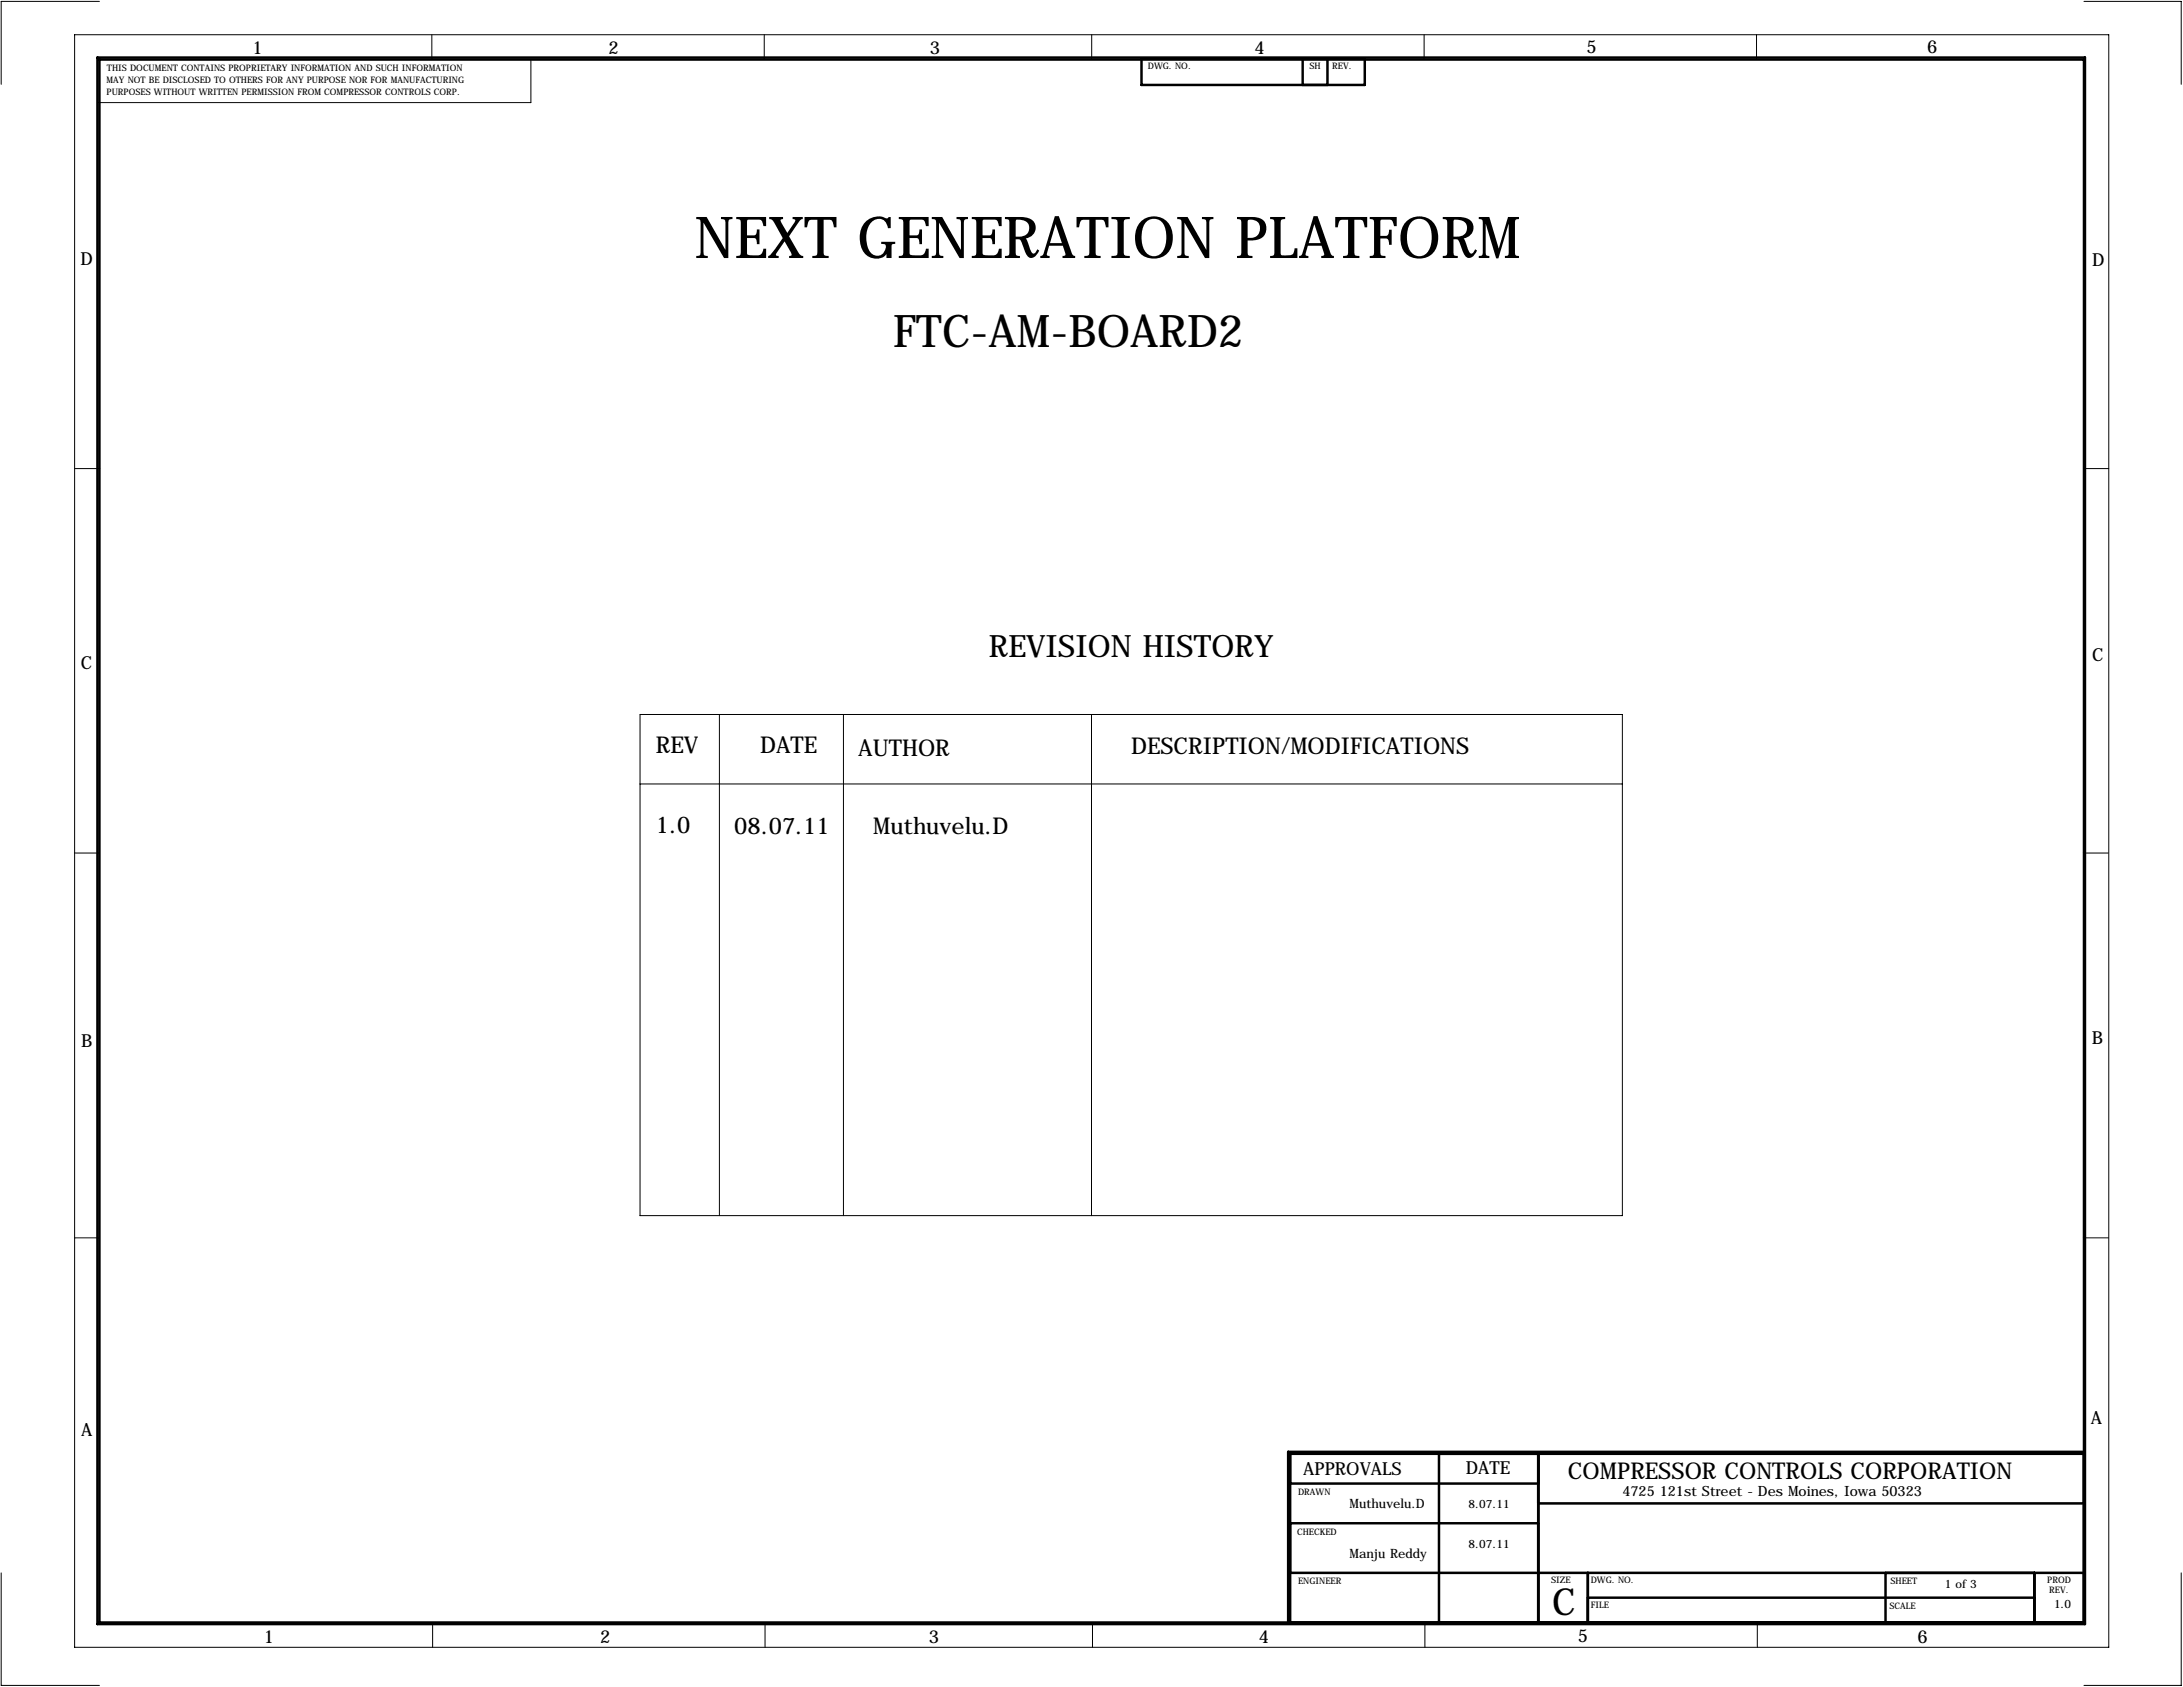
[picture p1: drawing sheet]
<svg xmlns="http://www.w3.org/2000/svg" width="559mm" height="432mm" viewBox="0 0 559 432" stroke-linecap="round" stroke-linejoin="round" font-family="sans-serif">
<defs><g id="words">
<text font-size="14.8" x="177.8" y="66">NEXT GENERATION PLATFORM</text>
<text font-size="11.5" x="228.6" y="88.9">FTC-AM-BOARD2</text>
<text font-size="9.6" x="397.3" y="413.5">C</text>
<text font-size="7.9" x="253.1" y="168.1">REVISION HISTORY</text>
<g font-size="5.9">
<text x="167.9" y="192.8">REV</text>
<text x="194.6" y="192.8">DATE</text>
<text x="219.7" y="193.5">AUTHOR</text>
<text x="289.6" y="193">DESCRIPTION/MODIFICATIONS</text>
<text x="167.9" y="213.1">1.0</text>
<text x="188" y="213.4">08.07.11</text>
<text x="223.5" y="213.4">Muthuvelu.D</text>
<text x="401.4" y="378.6">COMPRESSOR CONTROLS CORPORATION</text>
</g>
<g font-size="4.6">
<text x="64.6" y="13.7">1</text>
<text x="155.8" y="13.7">2</text>
<text x="238" y="13.7">3</text>
<text x="321.1" y="13.7">4</text>
<text x="406.1" y="13.5">5</text>
<text x="493.3" y="13.5">6</text>
<text x="20.6" y="67.9">D</text>
<text x="535.6" y="68.1">D</text>
<text x="20.7" y="171.1">C</text>
<text x="535.5" y="169.2">C</text>
<text x="20.8" y="268.1">B</text>
<text x="535.4" y="267.2">B</text>
<text x="535.2" y="364.5">A</text>
<text x="20.8" y="367.5">A</text>
<text x="333.6" y="377.4">APPROVALS</text>
<text x="375.2" y="377.2">DATE</text>
<text x="67.5" y="420.6">1</text>
<text x="153.6" y="420.6">2</text>
<text x="237.8" y="420.6">3</text>
<text x="322.2" y="420.5">4</text>
<text x="403.9" y="420.4">5</text>
<text x="490.9" y="420.6">6</text>
</g>
<text font-size="3.6" x="415.3" y="383">4725 121st Street - Des Moines, Iowa 50323</text>
<g font-size="3.3">
<text x="345.4" y="386.1">Muthuvelu.D</text>
<text x="345.4" y="398.8">Manju Reddy</text>
</g>
<g font-size="3">
<text x="375.9" y="386.1">8.07.11</text>
<text x="375.9" y="396.2">8.07.11</text>
<text x="497.8" y="406.4">1 of 3</text>
<text x="525.8" y="411.5">1.0</text>
</g>
<g font-size="2.3">
<text x="293.8" y="17.6">DWG. NO.</text>
<text x="335.2" y="17.7">SH</text>
<text x="341" y="17.7">REV.</text>
<text x="27.3" y="21.1">MAY NOT BE DISCLOSED TO OTHERS FOR ANY PURPOSE NOR FOR MANUFACTURING</text>
<text x="27.4" y="18.3">THIS DOCUMENT CONTAINS PROPRIETARY INFORMATION AND SUCH INFORMATION</text>
<text x="27.3" y="24.2">PURPOSES WITHOUT WRITTEN PERMISSION FROM COMPRESSOR CONTROLS CORP.</text>
<text x="332.3" y="382.8">DRAWN</text>
<text x="332" y="392.9">CHECKED</text>
<text x="332.3" y="405.4">ENGINEER</text>
<text x="397.1" y="405.1">SIZE</text>
<text x="407.2" y="405.1">DWG. NO.</text>
<text x="483.9" y="405.4">SHEET</text>
<text x="524.1" y="405.1">PROD</text>
<text x="524.6" y="407.7">REV.</text>
<text x="407.2" y="411.5">FILE</text>
<text x="483.7" y="411.7">SCALE</text>
</g>
</g></defs>
<g fill="none" stroke="#000" stroke-width=".26">
<path d="M19.1 8.9h520.7v412.7h-520.7zM25.5 .4h-25.2v21.2M110.5 8.9v6.3M143.1 15.2h-7.2v11.1h-110.9M195.6 8.9v6.3M279.5 8.9v6.3M364.5 8.9v6.3M449.6 8.9v6.3M533.5 .4h24.8v21.2M19.2 119.9h6.4M533.4 119.9h6.4M163.8 182.9h251.5v128.2h-251.5z"/>
<path d="M184.1 182.9v128.2M215.9 182.9v128.2M279.4 182.9v128.2M19 218.3h6.5M163.8 200.7h251.5M533.3 218.3h6.4M19 316.8h6.5M533.3 316.8h6.4M.3 402.6v28.8h25.2M110.7 415.3v6.3M195.8 415.3v6.3M279.7 415.3v6.3"/>
<path d="M364.7 415.3v6.3M449.8 415.3v6.3M558.3 402.6v28.8h-24.8"/>
</g>
<g fill="none" stroke="#000" stroke-width=".63">
<path d="M24.9 14.7h508.8v401h-508.8zM25.5 15.2h508v400.1h-508zM292.2 15h57.2v6.7h-57.2zM333.5 21.7v-6.7h6.3v6.7M330.3 379.7h63.5M368.4 372.1v43.2M393.8 372.1v43.2M533.5 372.1h-203.2v43.2M533.5 371.6h-203.8v43.7M330.3 389.9h63.5M393.8 384.8h139.7M330.3 402.6h203.2"/>
<path d="M406.5 402.6v12.7M406.5 408.9h114.3M482.7 402.6v12.7M520.8 402.6v12.7"/>
</g>
<use href="#words"/>
</svg>
